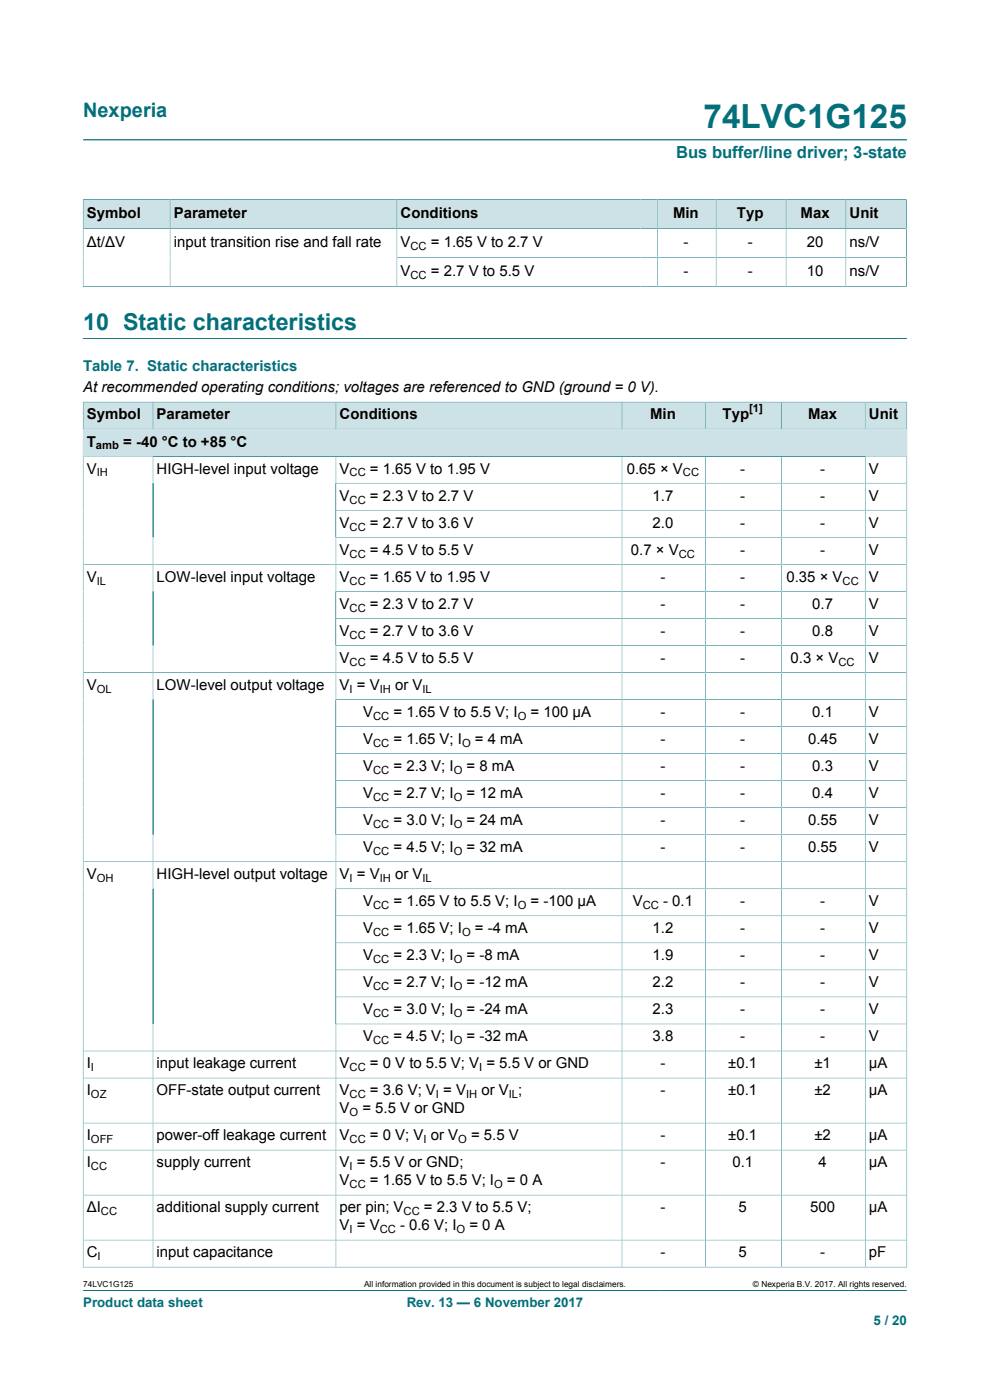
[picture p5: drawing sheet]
<svg xmlns="http://www.w3.org/2000/svg" width="210mm" height="297mm" viewBox="0 0 210 297" stroke-linecap="round" stroke-linejoin="round" font-family="sans-serif">
<defs><g id="words">
<text font-size="7.1" fill="#036f7b" x="149.2" y="27.2">74LVC1G125</text>
<text font-size="4.9" fill="#036f7b" x="17.6" y="70.1">10 Static characteristics</text>
<text font-size="4.2" fill="#036f7b" x="17.6" y="24.8">Nexperia</text>
<text font-size="3.5" fill="#036f7b" x="143.4" y="33.5">Bus buffer/line driver; 3-state</text>
<g font-size="3.2">
<text x="18.4" y="46.2">Symbol</text>
<text x="36.9" y="46.2">Parameter</text>
<text x="85" y="46.2">Conditions</text>
<text x="142.8" y="46.2">Min</text>
<text x="156.3" y="46.2">Typ</text>
<text x="169.8" y="46.2">Max</text>
<text x="180.2" y="46.2">Unit</text>
<text x="18.4" y="52.4">Δt/ΔV</text>
<text x="36.9" y="52.4">input transition rise and fall rate</text>
<text x="85" y="52.4">V</text>
<text x="91.4" y="52.4">= 1.65 V to 2.7 V</text>
<text x="145" y="52.4">-</text>
<text x="158.6" y="52.4">-</text>
<text x="171.1" y="52.4">20</text>
<text x="180.2" y="52.4">ns/V</text>
<text x="85" y="58.6">V</text>
<text x="91.4" y="58.6">= 2.7 V to 5.5 V</text>
<text x="145" y="58.6">-</text>
<text x="158.6" y="58.6">-</text>
<text x="171.1" y="58.6">10</text>
<text x="180.2" y="58.6">ns/V</text>
<text x="17.6" y="83.2">At recommended operating conditions; voltages are referenced to GND (ground = 0 V).</text>
<text x="18.4" y="89">Symbol</text>
<text x="33.2" y="89">Parameter</text>
<text x="72" y="89">Conditions</text>
<text x="137.9" y="89">Min</text>
<text x="153.3" y="89">Typ</text>
<text x="171.4" y="89">Max</text>
<text x="184.3" y="89">Unit</text>
<text x="18.4" y="94.7">T</text>
<text x="26.1" y="94.7">= -40 °C to +85 °C</text>
<text x="18.4" y="100.5">V</text>
<text x="33.2" y="100.5">HIGH-level input voltage</text>
<text x="72" y="100.5">V</text>
<text x="78.5" y="100.5">= 1.65 V to 1.95 V</text>
<text x="133" y="100.5">0.65 × V</text>
<text x="157" y="100.5">-</text>
<text x="174" y="100.5">-</text>
<text x="184.3" y="100.5">V</text>
<text x="72" y="106.2">V</text>
<text x="78.5" y="106.2">= 2.3 V to 2.7 V</text>
<text x="138.4" y="106.2">1.7</text>
<text x="157" y="106.2">-</text>
<text x="174" y="106.2">-</text>
<text x="184.3" y="106.2">V</text>
<text x="72" y="111.9">V</text>
<text x="78.5" y="111.9">= 2.7 V to 3.6 V</text>
<text x="138.4" y="111.9">2.0</text>
<text x="157" y="111.9">-</text>
<text x="174" y="111.9">-</text>
<text x="184.3" y="111.9">V</text>
<text x="72" y="117.7">V</text>
<text x="78.5" y="117.7">= 4.5 V to 5.5 V</text>
<text x="133.8" y="117.7">0.7 × V</text>
<text x="157" y="117.7">-</text>
<text x="174" y="117.7">-</text>
<text x="184.3" y="117.7">V</text>
<text x="18.4" y="123.4">V</text>
<text x="33.2" y="123.4">LOW-level input voltage</text>
<text x="72" y="123.4">V</text>
<text x="78.5" y="123.4">= 1.65 V to 1.95 V</text>
<text x="140.1" y="123.4">-</text>
<text x="157" y="123.4">-</text>
<text x="166.8" y="123.4">0.35 × V</text>
<text x="184.3" y="123.4">V</text>
<text x="72" y="129.1">V</text>
<text x="78.5" y="129.1">= 2.3 V to 2.7 V</text>
<text x="140.1" y="129.1">-</text>
<text x="157" y="129.1">-</text>
<text x="172.3" y="129.1">0.7</text>
<text x="184.3" y="129.1">V</text>
<text x="72" y="134.9">V</text>
<text x="78.5" y="134.9">= 2.7 V to 3.6 V</text>
<text x="140.1" y="134.9">-</text>
<text x="157" y="134.9">-</text>
<text x="172.3" y="134.9">0.8</text>
<text x="184.3" y="134.9">V</text>
<text x="72" y="140.6">V</text>
<text x="78.5" y="140.6">= 4.5 V to 5.5 V</text>
<text x="140.1" y="140.6">-</text>
<text x="157" y="140.6">-</text>
<text x="167.7" y="140.6">0.3 × V</text>
<text x="184.3" y="140.6">V</text>
<text x="18.4" y="146.4">V</text>
<text x="33.2" y="146.4">LOW-level output voltage</text>
<text x="72" y="146.4">V = V</text>
<text x="83.8" y="146.4">or V</text>
<text x="77" y="152.1">V</text>
<text x="83.5" y="152.1">= 1.65 V to 5.5 V; I</text>
<text x="112.5" y="152.1">= 100 μA</text>
<text x="140.1" y="152.1">-</text>
<text x="157" y="152.1">-</text>
<text x="172.3" y="152.1">0.1</text>
<text x="184.3" y="152.1">V</text>
<text x="77" y="157.8">V</text>
<text x="83.5" y="157.8">= 1.65 V; I</text>
<text x="100.7" y="157.8">= 4 mA</text>
<text x="140.1" y="157.8">-</text>
<text x="157" y="157.8">-</text>
<text x="171.4" y="157.8">0.45</text>
<text x="184.3" y="157.8">V</text>
<text x="77" y="163.6">V</text>
<text x="83.5" y="163.6">= 2.3 V; I</text>
<text x="99" y="163.6">= 8 mA</text>
<text x="140.1" y="163.6">-</text>
<text x="157" y="163.6">-</text>
<text x="172.3" y="163.6">0.3</text>
<text x="184.3" y="163.6">V</text>
<text x="77" y="169.3">V</text>
<text x="83.5" y="169.3">= 2.7 V; I</text>
<text x="99" y="169.3">= 12 mA</text>
<text x="140.1" y="169.3">-</text>
<text x="157" y="169.3">-</text>
<text x="172.3" y="169.3">0.4</text>
<text x="184.3" y="169.3">V</text>
<text x="77" y="175">V</text>
<text x="83.5" y="175">= 3.0 V; I</text>
<text x="99" y="175">= 24 mA</text>
<text x="140.1" y="175">-</text>
<text x="157" y="175">-</text>
<text x="171.4" y="175">0.55</text>
<text x="184.3" y="175">V</text>
<text x="77" y="180.8">V</text>
<text x="83.5" y="180.8">= 4.5 V; I</text>
<text x="99" y="180.8">= 32 mA</text>
<text x="140.1" y="180.8">-</text>
<text x="157" y="180.8">-</text>
<text x="171.4" y="180.8">0.55</text>
<text x="184.3" y="180.8">V</text>
<text x="18.4" y="186.5">V</text>
<text x="33.2" y="186.5">HIGH-level output voltage</text>
<text x="72" y="186.5">V = V</text>
<text x="83.8" y="186.5">or V</text>
<text x="77" y="192.2">V</text>
<text x="77" y="198">V</text>
<text x="83.5" y="192.2">= 1.65 V to 5.5 V; I</text>
<text x="83.5" y="198">= 1.65 V; I</text>
<text x="100.7" y="198">= -4 mA</text>
<text x="112.5" y="192.2">= -100 μA</text>
<text x="134.2" y="192.2">V</text>
<text x="138.4" y="198">1.2</text>
<text x="140.7" y="192.2">- 0.1</text>
<text x="157" y="192.2">-</text>
<text x="157" y="198">-</text>
<text x="174" y="192.2">-</text>
<text x="174" y="198">-</text>
<text x="184.3" y="192.2">V</text>
<text x="184.3" y="198">V</text>
<text x="77" y="203.7">V</text>
<text x="83.5" y="203.7">= 2.3 V; I</text>
<text x="99" y="203.7">= -8 mA</text>
<text x="138.4" y="203.7">1.9</text>
<text x="157" y="203.7">-</text>
<text x="174" y="203.7">-</text>
<text x="184.3" y="203.7">V</text>
<text x="77" y="209.4">V</text>
<text x="83.5" y="209.4">= 2.7 V; I</text>
<text x="99" y="209.4">= -12 mA</text>
<text x="138.4" y="209.4">2.2</text>
<text x="157" y="209.4">-</text>
<text x="174" y="209.4">-</text>
<text x="184.3" y="209.4">V</text>
<text x="77" y="215.2">V</text>
<text x="83.5" y="215.2">= 3.0 V; I</text>
<text x="99" y="215.2">= -24 mA</text>
<text x="138.4" y="215.2">2.3</text>
<text x="157" y="215.2">-</text>
<text x="174" y="215.2">-</text>
<text x="184.3" y="215.2">V</text>
<text x="77" y="220.9">V</text>
<text x="83.5" y="220.9">= 4.5 V; I</text>
<text x="99" y="220.9">= -32 mA</text>
<text x="138.4" y="220.9">3.8</text>
<text x="157" y="220.9">-</text>
<text x="174" y="220.9">-</text>
<text x="184.3" y="220.9">V</text>
<text x="18.4" y="226.7">I</text>
<text x="33.2" y="226.7">input leakage current</text>
<text x="72" y="226.7">V</text>
<text x="78.5" y="226.7">= 0 V to 5.5 V; V = 5.5 V or GND</text>
<text x="140.1" y="226.7">-</text>
<text x="154.5" y="226.7">±0.1</text>
<text x="172.7" y="226.7">±1</text>
<text x="184.3" y="226.7">μA</text>
<text x="18.4" y="232.4">I</text>
<text x="33.2" y="232.4">OFF-state output current</text>
<text x="72" y="232.4">V</text>
<text x="78.5" y="232.4">= 3.6 V; V = V</text>
<text x="102.1" y="232.4">or V ;</text>
<text x="140.1" y="232.4">-</text>
<text x="154.5" y="232.4">±0.1</text>
<text x="172.7" y="232.4">±2</text>
<text x="184.3" y="232.4">μA</text>
<text x="72" y="236.2">V</text>
<text x="76.9" y="236.2">= 5.5 V or GND</text>
<text x="18.4" y="241.9">I</text>
<text x="33.2" y="241.9">power-off leakage current</text>
<text x="72" y="241.9">V</text>
<text x="78.5" y="241.9">= 0 V; V or V</text>
<text x="99.9" y="241.9">= 5.5 V</text>
<text x="140.1" y="241.9">-</text>
<text x="154.5" y="241.9">±0.1</text>
<text x="172.7" y="241.9">±2</text>
<text x="184.3" y="241.9">μA</text>
<text x="18.4" y="247.7">I</text>
<text x="33.2" y="247.7">supply current</text>
<text x="72" y="247.7">V = 5.5 V or GND;</text>
<text x="72" y="251.5">V</text>
<text x="78.5" y="251.5">= 1.65 V to 5.5 V; I</text>
<text x="107.5" y="251.5">= 0 A</text>
<text x="140.1" y="247.7">-</text>
<text x="155.4" y="247.7">0.1</text>
<text x="173.6" y="247.7">4</text>
<text x="184.3" y="247.7">μA</text>
<text x="18.4" y="257.2">ΔI</text>
<text x="33.2" y="257.2">additional supply current</text>
<text x="72" y="257.2">per pin; V</text>
<text x="89.9" y="257.2">= 2.3 V to 5.5 V;</text>
<text x="140.1" y="257.2">-</text>
<text x="156.7" y="257.2">5</text>
<text x="171.8" y="257.2">500</text>
<text x="184.3" y="257.2">μA</text>
<text x="72" y="261">V = V</text>
<text x="84.9" y="261">- 0.6 V; I</text>
<text x="99.6" y="261">= 0 A</text>
<text x="18.4" y="266.8">C</text>
<text x="33.2" y="266.8">input capacitance</text>
<text x="140.1" y="266.8">-</text>
<text x="156.7" y="266.8">5</text>
<text x="174" y="266.8">-</text>
<text x="184.3" y="266.8">pF</text>
</g>
<text font-size="3.2" fill="#036f7b" x="17.6" y="78.6">Table 7. Static characteristics</text>
<g font-size="2.8" fill="#036f7b">
<text x="17.6" y="277.3">Product data sheet</text>
<text x="86.3" y="277.3">Rev. 13 — 6 November 2017</text>
<text x="185.3" y="281">5 / 20</text>
</g>
<g font-size="2.4">
<text x="87.1" y="53">CC</text>
<text x="87.1" y="59.2">CC</text>
<text x="158.9" y="87.3">[1]</text>
<text x="20.4" y="95.3">amb</text>
<text x="20.5" y="101.1">IH</text>
<text x="74.2" y="101.1">CC</text>
<text x="144.9" y="101.1">CC</text>
<text x="74.2" y="106.8">CC</text>
<text x="74.2" y="112.6">CC</text>
<text x="74.2" y="118.3">CC</text>
<text x="144" y="118.3">CC</text>
<text x="20.5" y="124">IL</text>
<text x="74.2" y="124">CC</text>
<text x="178.7" y="124">CC</text>
<text x="74.2" y="129.8">CC</text>
<text x="74.2" y="135.5">CC</text>
<text x="74.2" y="141.2">CC</text>
<text x="177.8" y="141.2">CC</text>
<text x="20.5" y="147">OL</text>
<text x="74.2" y="147">I</text>
<text x="80.5" y="147">IH</text>
<text x="89.6" y="147">IL</text>
<text x="79.2" y="152.7">CC</text>
<text x="109.8" y="152.7">O</text>
<text x="79.2" y="158.4">CC</text>
<text x="98" y="158.4">O</text>
<text x="79.2" y="164.2">CC</text>
<text x="96.2" y="164.2">O</text>
<text x="79.2" y="169.9">CC</text>
<text x="96.2" y="169.9">O</text>
<text x="79.2" y="175.6">CC</text>
<text x="96.2" y="175.6">O</text>
<text x="79.2" y="181.4">CC</text>
<text x="96.2" y="181.4">O</text>
<text x="20.5" y="187.1">OH</text>
<text x="74.2" y="187.1">I</text>
<text x="80.5" y="187.1">IH</text>
<text x="89.6" y="187.1">IL</text>
<text x="79.2" y="192.9">CC</text>
<text x="109.8" y="192.9">O</text>
<text x="136.4" y="192.9">CC</text>
<text x="79.2" y="198.6">CC</text>
<text x="98" y="198.6">O</text>
<text x="79.2" y="204.3">CC</text>
<text x="96.2" y="204.3">O</text>
<text x="79.2" y="210.1">CC</text>
<text x="79.2" y="215.8">CC</text>
<text x="96.2" y="210.1">O</text>
<text x="96.2" y="215.8">O</text>
<text x="79.2" y="221.5">CC</text>
<text x="96.2" y="221.5">O</text>
<text x="19.3" y="227.3">I</text>
<text x="74.2" y="227.3">CC</text>
<text x="101.6" y="227.3">I</text>
<text x="19.3" y="233">OZ</text>
<text x="74.2" y="233">CC</text>
<text x="92.5" y="233">I</text>
<text x="98.9" y="233">IH</text>
<text x="107.9" y="233">IL</text>
<text x="74.2" y="236.8">O</text>
<text x="19.3" y="242.6">OFF</text>
<text x="74.2" y="242.6">CC</text>
<text x="89.8" y="242.6">I</text>
<text x="97.2" y="242.6">O</text>
<text x="19.3" y="248.3">CC</text>
<text x="74.2" y="248.3">I</text>
<text x="21.4" y="257.8">CC</text>
<text x="74.2" y="252.1">CC</text>
<text x="85.6" y="257.8">CC</text>
<text x="104.8" y="252.1">O</text>
<text x="74.2" y="261.6">I</text>
<text x="80.5" y="261.6">CC</text>
<text x="96.8" y="261.6">O</text>
<text x="20.7" y="267.4">I</text>
</g>
<g font-size="1.8">
<text x="17.6" y="273.1">74LVC1G125</text>
<text x="77.2" y="273.1">All information provided in this document is subject to legal disclaimers.</text>
<text x="159.7" y="273.1">© Nexperia B.V. 2017. All rights reserved.</text>
</g>
</g></defs>
<path d="M17.6 29.7h174.8M17.6 273.8h174.8" fill="none" stroke="#036f7b" stroke-width=".21"/>
<path d="M17.7 42.4h18.3v6h-18.3z" fill="#cde2e7"/>
<path d="M17.6 42.3v6.2h18.5v-6.2h-18.5" fill="none" stroke="#036f7b" stroke-width=".21"/>
<path d="M36.2 42.4h47.9v6h-47.9z" fill="#cde2e7"/>
<path d="M36.1 42.3h48.1v6.2h-48.1z" fill="none" stroke="#036f7b" stroke-width=".21"/>
<path d="M84.3 42.4h51.6v6h-51.6z" fill="#cde2e7"/>
<path d="M135.9 42.3h-51.7v6.2h51.7" fill="none" stroke="#036f7b" stroke-width=".21"/>
<path d="M135.9 42.4h3.5v6h-3.5z" fill="#cde2e7"/>
<path d="M135.9 42.3h3.5v6.2h-3.5" fill="none" stroke="#036f7b" stroke-width=".21"/>
<path d="M139.5 42.4h12.3v6h-12.3z" fill="#cde2e7"/>
<path d="M139.4 42.3h12.5v6.2h-12.5z" fill="none" stroke="#036f7b" stroke-width=".21"/>
<path d="M152 42.4h14.7v6h-14.7z" fill="#cde2e7"/>
<path d="M151.9 42.3h14.8v6.2h-14.8z" fill="none" stroke="#036f7b" stroke-width=".21"/>
<path d="M166.8 42.4h12.6v6h-12.6z" fill="#cde2e7"/>
<path d="M166.7 42.3h12.7v6.2h-12.7z" fill="none" stroke="#036f7b" stroke-width=".21"/>
<path d="M179.5 42.4h12.7v6h-12.7z" fill="#cde2e7"/>
<path d="M36.1 48.5v12.3M84.2 48.5v12.3M84.2 54.7h108.1M139.4 48.5v12.3M151.9 48.5v12.3M166.7 48.5v12.3M192.3 48.5h-174.7v12.4M192.3 42.3v18.6M192.3 42.3h-12.9v18.5M17.6 60.8h174.7M17.6 71.8h174.8" fill="none" stroke="#036f7b" stroke-width=".21"/>
<path d="M17.7 85.4h14.7v5.6h-14.7z" fill="#cde2e7"/>
<path d="M17.6 85.2v5.8h14.9v-5.7h-14.9" fill="none" stroke="#036f7b" stroke-width=".21"/>
<path d="M32.5 85.4h38.7v5.6h-38.7z" fill="#cde2e7"/>
<path d="M32.5 85.3h38.8v5.7h-38.8z" fill="none" stroke="#036f7b" stroke-width=".21"/>
<path d="M71.3 85.4h56.4v5.6h-56.4z" fill="#cde2e7"/>
<path d="M127.7 85.3h-56.4v5.7h56.4" fill="none" stroke="#036f7b" stroke-width=".21"/>
<path d="M127.7 85.4h4.2v5.6h-4.2z" fill="#cde2e7"/>
<path d="M127.7 85.3h4.2v5.7h-4.2" fill="none" stroke="#036f7b" stroke-width=".21"/>
<path d="M132 85.4h17.6v5.6h-17.6z" fill="#cde2e7"/>
<path d="M131.9 85.3h17.8v5.7h-17.8z" fill="none" stroke="#036f7b" stroke-width=".21"/>
<path d="M149.7 85.4h16v5.6h-16z" fill="#cde2e7"/>
<path d="M149.7 85.3h16.1v5.7h-16.1z" fill="none" stroke="#036f7b" stroke-width=".21"/>
<path d="M165.9 85.4h17.6v5.6h-17.6z" fill="#cde2e7"/>
<path d="M165.8 85.3h17.7v5.7h-17.7z" fill="none" stroke="#036f7b" stroke-width=".21"/>
<path d="M183.6 85.4h8.7v5.6h-8.7z" fill="#cde2e7"/>
<path d="M192.4 85.2v11.6h-174.8v-5.8h174.8M192.4 85.3h-8.9v5.7" fill="none" stroke="#036f7b" stroke-width=".21"/>
<path d="M17.7 91.1h174.6v5.6h-174.6z" fill="#cde2e7"/>
<g fill="none" stroke="#036f7b" stroke-width=".21">
<path d="M32.5 96.8v172M71.3 96.8v172M131.9 96.8v172M149.7 96.8v172M165.8 96.8v172M183.5 96.8v172M71.3 102.5h121.1M71.3 108.2h121.1M71.3 114h121.1M192.4 119.7h-174.8M71.3 125.5h121.1M71.3 131.2h121.1"/>
<path d="M71.3 136.9h121.1M71.3 148.4h121.1M71.3 154.1h121.1M71.3 159.9h121.1M192.4 142.7h-174.8M71.3 165.6h121.1M71.3 171.3h121.1M71.3 177.1h121.1M17.6 182.8h174.8M71.3 188.5h121.1M71.3 194.3h121.1M71.3 200h121.1"/>
<path d="M71.3 205.8h121.1M71.3 211.5h121.1M71.3 217.2h121.1M17.6 223h174.8M17.6 228.7h174.8M17.6 238.2h174.8M17.6 244h174.8M17.6 253.5h174.8M17.6 268.8h174.8M17.6 268.9v-172.1h174.8v172.1M17.6 263.1h174.8"/>
</g>
<use href="#words"/>
</svg>
